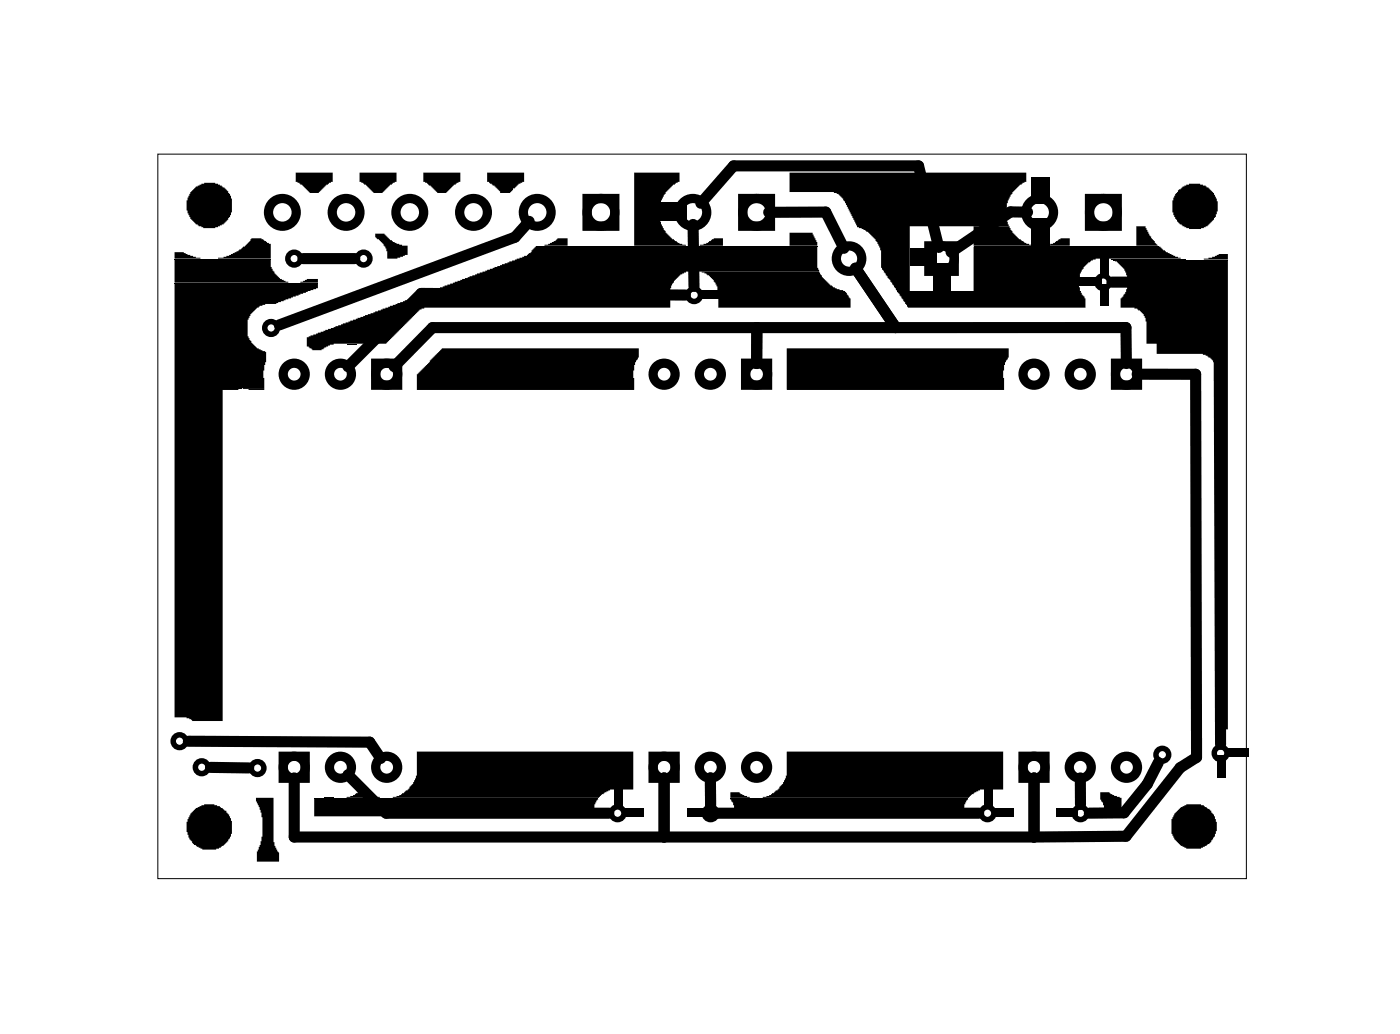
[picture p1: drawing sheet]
<svg xmlns="http://www.w3.org/2000/svg" width="77mm" height="57mm" viewBox="0 0 77 57" stroke-linecap="round" stroke-linejoin="round" font-family="sans-serif">
<path d="M8.7 8.5h59.8v39.8h-59.8zM9.6 14.2h5.3M9.6 15.6h7.9M29.5 13.5h15.4M49.3 16h10.1M53.5 13.5h10.1M61 14.2h4.2M61.2 14.3h6.3M17.3 43.8h15.6M40.1 43.8h13.1" fill="none" stroke="#000" stroke-width=".05"/>
<g fill="#000">
<path d="M9.6 13.9h.5l.2 .1 .7 .2h-1.4zM10.8 10.2l.4-.2h.6l.4 .2 .3 .3 .2 .4v.8l-.2 .4-.2 .2-.5 .2h-.6l-.4-.2-.3-.3-.3-.4v-.6l.3-.5zM12 14.2h.3l.8-.4 .4-.3 .3-.4h.6l.3 .2 .2 .1v.8zM9.6 14.3h5.3v.4l.2 .3 .3 .3 .4 .2h-6.2zM16.5 15.5h.2l.2-.2h.6v.2zM9.6 15.6h7.9v.2l-.1 .1-.5 .1-1.7 .7h-.6l-.3 .1-.5 .5-.2 .3v.9l.5 .6 .5 .2v.6l-.1 .5v.9l-2.3 .1v18.2h-1.6l-.4-.2h-.6zM16.2 9.5h2.1v.5l-.4 .1-.4 .5h-.5l-.4-.5-.4-.1zM19.1 18.9h.5zM20.6 12.8h.5l.5 .5 .5 .2h.3v.5l-.6 .2h-.5l-.1-.6-.3-.4-.3-.2zM19.7 9.5h2.1v.5l-.4 .1-.4 .5h-.5l-.4-.5-.4-.1zM23.3 9.5h2v.5l-.4 .1-.4 .5h-.5l-.3-.4-.4-.2zM26.8 9.5h2v.5l-.3 .1-.5 .5h-.5v-.1l-.3-.3-.4-.2z"/>
<path d="M29.9 13.4h.3l.3-.2 .1-.1h.6v.4zM24.2 19.2l10.9-.1v.5l-.2 .3-.1 .5v1h-11.9v-.8zM34.8 9.5h2.5v.5l-.3 .1-.4 .4-.3 .5-.1 .9 .1 .4 .3 .5 .6 .5 .5 .2h-2.9zM36.2 11.1h1.5v1h-1.5zM38.3 15.9h1.3v.5h-1.3zM38.4 13.4h.4l.4-.3h.5v.4zM43.4 12.8h1.2l.3 .5v.2h-1.5zM16.9 18.5l11.8-4.3 .4-.3 .3-.4h15.5v1.2l.1 .2h-7.3l-.3 .2-.5 .6-.1 1.2h-13.5l-.2 .1-1.9 1.9h-2.9l-.5 .2-.1 .1h-.5l-.3-.2zM38.5 14.9h6.5l.1 .3 .5 .5 .9 .4 .2 .3v.5h-7.2l-.1-1.2-.4-.6zM50 13.7h1.4v.9h-1.4zM51.3 14.5h.9v1.5h-.9zM43.2 19.1h12.2v.5l-.2 .3-.1 .5 .1 1h-12z"/>
<path d="M53.5 12.4h2l.1 .4 .4 .3 .7 .4h-3.2zM43.4 9.5h13v.5h-.2l-.4 .4-.4 .6-.1 .9 .1 .5h-5.4v3.6h-.7l-.9-1.3v-1l-.2-.4-.5-.6-.6-.2-.8-1.6-.2-.2-.3-.2h-2.4zM56.7 9.7h.9v1.5h-.9zM56.7 12h.9v1.5h-.9zM57.5 13.4h.3l.5-.3h.5v.4zM49.3 16h10.1l.2 .4v.5h-9.7zM59.3 15.2h1.2v.5h-1.2zM60.4 14.1h.5v1.2h-.5zM60.4 15.6h.5v1.2h-.5zM62.4 12.4h.5l.2 .5 .5 .6h-1.2zM53.5 13.5h10.2l.3 .4 .9 .3h-4.7l-.4 .2-.5 .6v1h-5.8zM64.7 10.4l.6-.3h.6l.3 .1 .5 .4 .2 .5v.5l-.2 .5-.4 .3-.3 .2h-.7l-.6-.4-.3-.5v-.7z"/>
<path d="M66.1 14.2h.5l.3-.2h.6v.3zM61.3 14.3h6.2v25.8h-.7v-19.9l-.2-.4-.4-.3-2.7-.1v-.5h-.5v-1.2l-.2-.4-.5-.4h-.7v-.5l.1-.1 .2-.4v-.8l-.1-.3zM13.3 21.3h1.2v.1h-.8zM14.1 43.8h.9v2.5l.2 .5h.1v.5h-1.2v-.5l.2-.4 .1-.4v-1.1l-.1-.6-.2-.3zM17.8 43.8h.5zM19 43.8l.4-.1 .3-.2h.6l.1 .1 .5 .2zM17.3 43.9h15.6l-.2 .3-.1 .6h-15.3zM33.7 43.3h.5v1.1h-.5zM22.9 41.3h11.9v2.1h-1.3l-.4 .2-.2 .2h-11.3l.6-.2 .5-.5 .2-.5zM34.2 44.4h1.1v.5h-1.1zM37.7 44.4h1.2v.5h-1.2zM40.1 43.5h.5l.1 .1 .5 .2h-1.1z"/>
<path d="M40.1 43.9h13.1l-.2 .3-.1 .6h-12.5l-.1-.6zM54.1 43.3h.4v1.1h-.4zM43.2 41.3h11.9v2.1h-1.3l-.4 .2-.2 .2h-11.3l.6-.2 .5-.5 .2-.5zM54.5 44.4h1.2v.5h-1.2zM58.1 44.4h1.1v.5h-1.1zM60.4 43.5h.5l.3 .2 .4 .1v.6l-.4 .4h-.5l-.1-.6-.2-.3zM64.9 44.3l.3-.1h.8l.5 .3 .3 .6v.6l-.1 .3-.3 .4-.4 .2h-.8l-.3-.1-.4-.4-.1-.3v-.8l.1-.3zM66.9 41.5h.4v1.2h-.4zM67.3 41.1h1.3v.5h-1.3z"/>
<circle cx="11.5" cy="45.4" r="1.26"/>
</g>
<g fill="#000">
<circle cx="11.5" cy="11.3" r=".95"/>
<circle cx="12.1" cy="17.6" r=".95"/>
<circle cx="35.2" cy="15.3" r=".95"/>
<circle cx="49.1" cy="11.3" r=".95"/>
<circle cx="65.7" cy="11.3" r=".95"/>
<circle cx="11.5" cy="45.4" r=".95"/>
<circle cx="32" cy="42.5" r=".95"/>
<circle cx="52.4" cy="42.5" r=".95"/>
<circle cx="65.6" cy="45.4" r=".95"/>
</g>
<g fill="none" stroke="#000" stroke-width=".51">
<path d="M20.6 20h1.2v1.2h-1.2zM32.2 10.9h1.6v1.5h-1.6zM40.8 10.9h1.5v1.5h-1.5zM41 20h1.2v1.2h-1.2zM51 13.5h1.4v1.4h-1.4zM59.8 10.9h1.6v1.5h-1.6zM61.3 20h1.2v1.2h-1.2zM15.6 41.5h1.2v1.2h-1.2zM35.9 41.5h1.2v1.2h-1.2zM56.2 41.5h1.2v1.2h-1.2z"/>
<circle cx="15.5" cy="11.7" r=".76"/>
<circle cx="19" cy="11.7" r=".76"/>
<circle cx="22.5" cy="11.7" r=".76"/>
<circle cx="26" cy="11.7" r=".76"/>
<circle cx="29.5" cy="11.7" r=".76"/>
<circle cx="33" cy="11.7" r=".76"/>
<circle cx="38.1" cy="11.7" r=".76"/>
<circle cx="41.6" cy="11.7" r=".76"/>
<circle cx="46.6" cy="14.2" r=".7"/>
<circle cx="51.7" cy="14.2" r=".7"/>
<circle cx="57.1" cy="11.7" r=".76"/>
<circle cx="60.6" cy="11.7" r=".76"/>
<circle cx="16.2" cy="20.6" r=".6"/>
<circle cx="18.7" cy="20.6" r=".6"/>
<circle cx="21.2" cy="20.6" r=".6"/>
<circle cx="36.5" cy="20.6" r=".6"/>
<circle cx="39" cy="20.6" r=".6"/>
<circle cx="41.6" cy="20.6" r=".6"/>
<circle cx="56.8" cy="20.6" r=".6"/>
<circle cx="59.3" cy="20.6" r=".6"/>
<circle cx="61.9" cy="20.6" r=".6"/>
<circle cx="16.2" cy="42.1" r=".6"/>
<circle cx="18.7" cy="42.1" r=".6"/>
<circle cx="21.2" cy="42.1" r=".6"/>
<circle cx="36.5" cy="42.1" r=".6"/>
<circle cx="39" cy="42.1" r=".6"/>
<circle cx="41.6" cy="42.1" r=".6"/>
<circle cx="56.8" cy="42.1" r=".6"/>
<circle cx="59.3" cy="42.1" r=".6"/>
<circle cx="61.9" cy="42.1" r=".6"/>
</g>
<g fill="none" stroke="#000" stroke-width=".3">
<circle cx="14.9" cy="18" r=".35"/>
<circle cx="16.2" cy="14.2" r=".35"/>
<circle cx="20" cy="14.2" r=".35"/>
<circle cx="38.1" cy="16.2" r=".35"/>
<circle cx="60.6" cy="15.5" r=".35"/>
<circle cx="9.9" cy="40.7" r=".35"/>
<circle cx="11.1" cy="42.1" r=".35"/>
<circle cx="14.1" cy="42.2" r=".35"/>
<circle cx="33.9" cy="44.7" r=".35"/>
<circle cx="39" cy="44.7" r=".35"/>
<circle cx="54.2" cy="44.7" r=".35"/>
<circle cx="59.4" cy="44.7" r=".35"/>
<circle cx="63.8" cy="41.5" r=".35"/>
<circle cx="67.1" cy="41.4" r=".35"/>
</g>
<g fill="none" stroke="#000" stroke-width=".61">
<path d="M16.6 14.2h2.9M29.1 12.2l-.8 .8-13 4.8M37.6 16.2l-14.5-.1-4 4M38.1 12.3v3.4M38.5 11.2l1.8-2.1h10.2l1.1 4.5M41.6 18v2M42.2 11.7l3.2-.1 1 2M47 14.7l2.2 3.3M56.4 11.7l-.9-.1-3.3 2.3M61.1 15.5h5.9v25.4M61.9 20v-2h-38.1l-2.1 2.1M62.5 20.6h3.2v21l-.9 .6-2.9 3.7-5.1 .1"/>
<path d="M10.3 40.7l10 .1 .6 .9M11.6 42.2h2.1M16.2 42.7v3.3h40.6M19.1 42.6l2.1 2.1h12.2M36.5 42.7v3.3M39 42.7v2h14.8M56.8 42.7v3.3M59.3 42.7l.1 1.5M63.6 41.9l-.6 1.2-1.3 1.5-1.9 .1"/>
</g>
</svg>
